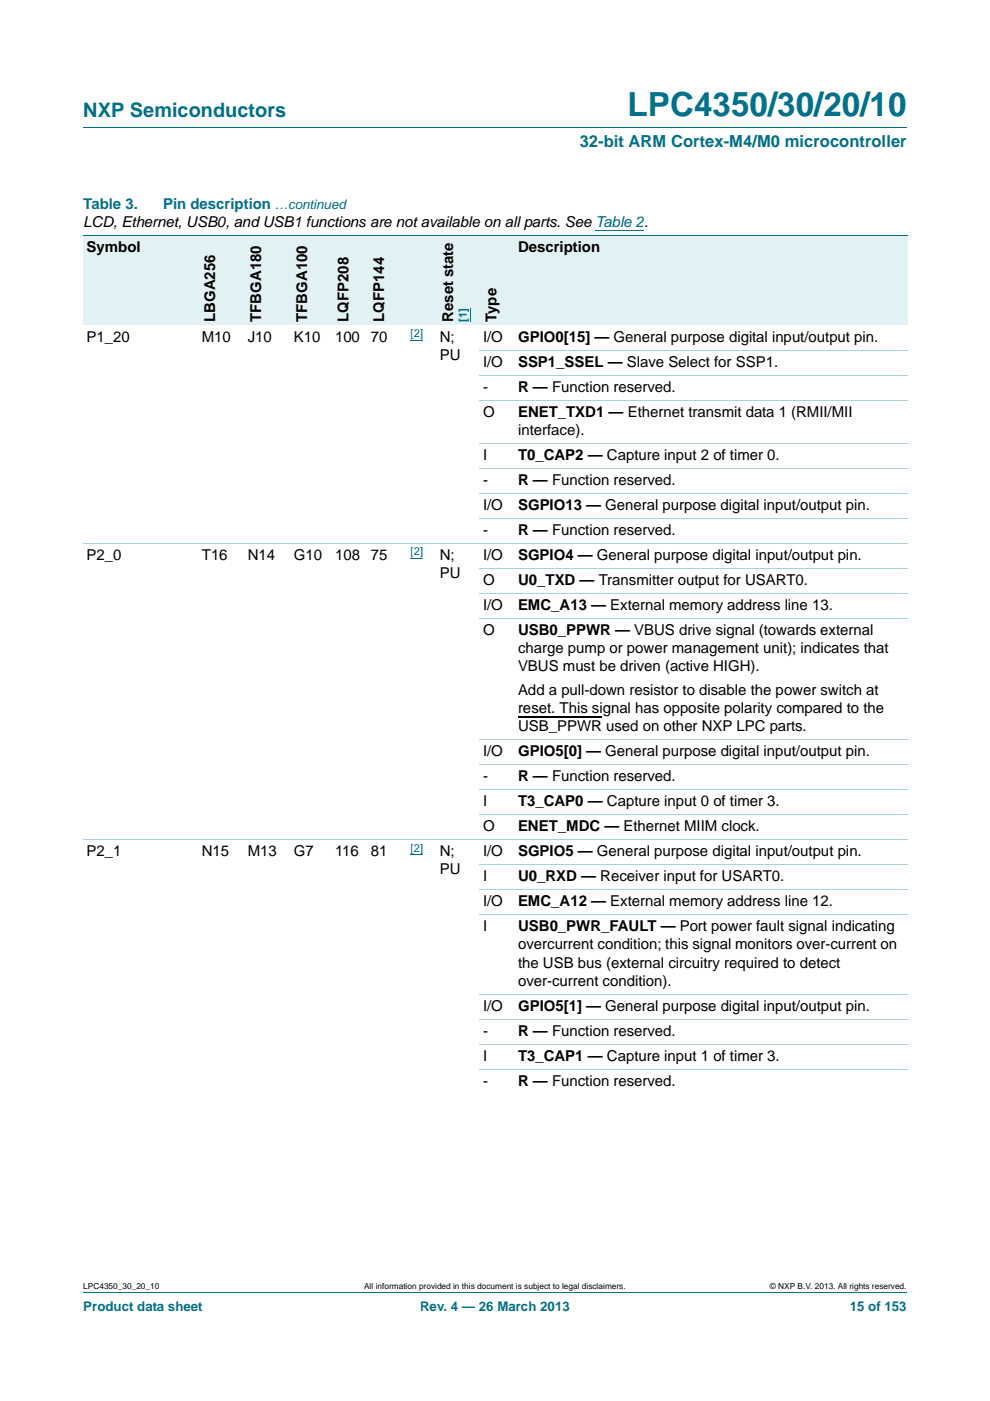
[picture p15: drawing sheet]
<svg xmlns="http://www.w3.org/2000/svg" width="210mm" height="297mm" viewBox="0 0 210 297" stroke-linecap="round" stroke-linejoin="round" font-family="sans-serif">
<defs><g id="words">
<text font-size="7" fill="#00718a" x="133.1" y="24.6">LPC4350/30/20/10</text>
<text font-size="4.2" fill="#00718a" x="17.7" y="24.9">NXP Semiconductors</text>
<text font-size="3.5" fill="#00718a" x="123" y="31.1">32-bit ARM Cortex-M4/M0 microcontroller</text>
<g font-size="3.2" fill="#00718a">
<text x="17.7" y="44.3">Table 3.</text>
<text x="34.6" y="44.3">Pin description</text>
</g>
<g font-size="3.2">
<text x="17.7" y="48.2">LCD, Ethernet, USB0, and USB1 functions are not available on all parts. See Table 2.</text>
<text x="18.4" y="53.4">Symbol</text>
<text x="109.9" y="53.4">Description</text>
<text x="45.6" y="68.3" transform="rotate(-90 45.6 68.3)">LBGA256</text>
<text x="55.4" y="68.3" transform="rotate(-90 55.4 68.3)">TFBGA180</text>
<text x="65.2" y="68.3" transform="rotate(-90 65.2 68.3)">TFBGA100</text>
<text x="73.9" y="68.3" transform="rotate(-90 73.9 68.3)">LQFP208</text>
<text x="81.5" y="68.3" transform="rotate(-90 81.5 68.3)">LQFP144</text>
<text x="96.1" y="68.3" transform="rotate(-90 96.1 68.3)">Reset state</text>
<text x="105.3" y="68.3" transform="rotate(-90 105.3 68.3)">Type</text>
<text x="18.4" y="72.5">P1_20</text>
<text x="42.8" y="72.5">M10</text>
<text x="52.5" y="72.5">J10</text>
<text x="62.3" y="72.5">K10</text>
<text x="71.1" y="72.5">100</text>
<text x="78.7" y="72.5">70</text>
<text x="93.3" y="72.5">N;</text>
<text x="93.3" y="76.4">PU</text>
<text x="102.4" y="72.5">I/O</text>
<text x="102.4" y="77.8">I/O</text>
<text x="109.9" y="72.5">GPIO0[15] — General purpose digital input/output pin.</text>
<text x="109.9" y="77.8">SSP1_SSEL — Slave Select for SSP1.</text>
<text x="102.4" y="83.1">-</text>
<text x="109.9" y="83.1">R — Function reserved.</text>
<text x="102.4" y="88.4">O</text>
<text x="109.9" y="88.4">ENET_TXD1 — Ethernet transmit data 1 (RMII/MII</text>
<text x="109.9" y="92.2">interface).</text>
<text x="102.4" y="97.5">I</text>
<text x="109.9" y="97.5">T0_CAP2 — Capture input 2 of timer 0.</text>
<text x="102.4" y="102.8">-</text>
<text x="109.9" y="102.8">R — Function reserved.</text>
<text x="102.4" y="108.1">I/O</text>
<text x="102.4" y="113.4">-</text>
<text x="109.9" y="108.1">SGPIO13 — General purpose digital input/output pin.</text>
<text x="109.9" y="113.4">R — Function reserved.</text>
<text x="18.4" y="118.7">P2_0</text>
<text x="42.8" y="118.7">T16</text>
<text x="52.5" y="118.7">N14</text>
<text x="62.3" y="118.7">G10</text>
<text x="71.1" y="118.7">108</text>
<text x="78.7" y="118.7">75</text>
<text x="93.3" y="118.7">N;</text>
<text x="102.4" y="118.7">I/O</text>
<text x="109.9" y="118.7">SGPIO4 — General purpose digital input/output pin.</text>
<text x="93.3" y="122.6">PU</text>
<text x="102.4" y="124">O</text>
<text x="109.9" y="124">U0_TXD — Transmitter output for USART0.</text>
<text x="102.4" y="129.3">I/O</text>
<text x="109.9" y="129.3">EMC_A13 — External memory address line 13.</text>
<text x="102.4" y="134.6">O</text>
<text x="109.9" y="134.6">USB0_PPWR — VBUS drive signal (towards external</text>
<text x="109.9" y="138.5">charge pump or power management unit); indicates that</text>
<text x="109.9" y="142.3">VBUS must be driven (active HIGH).</text>
<text x="109.9" y="147.3">Add a pull-down resistor to disable the power switch at</text>
<text x="109.9" y="151.2">reset. This signal has opposite polarity compared to the</text>
<text x="109.9" y="155">USB_PPWR used on other NXP LPC parts.</text>
<text x="102.4" y="160.3">I/O</text>
<text x="109.9" y="160.3">GPIO5[0] — General purpose digital input/output pin.</text>
<text x="102.4" y="165.6">-</text>
<text x="109.9" y="165.6">R — Function reserved.</text>
<text x="102.4" y="170.9">I</text>
<text x="109.9" y="170.9">T3_CAP0 — Capture input 0 of timer 3.</text>
<text x="102.4" y="176.2">O</text>
<text x="109.9" y="176.2">ENET_MDC — Ethernet MIIM clock.</text>
<text x="18.4" y="181.5">P2_1</text>
<text x="42.8" y="181.5">N15</text>
<text x="52.5" y="181.5">M13</text>
<text x="62.3" y="181.5">G7</text>
<text x="71.1" y="181.5">116</text>
<text x="78.7" y="181.5">81</text>
<text x="93.3" y="181.5">N;</text>
<text x="93.3" y="185.4">PU</text>
<text x="102.4" y="181.5">I/O</text>
<text x="109.9" y="181.5">SGPIO5 — General purpose digital input/output pin.</text>
<text x="102.4" y="186.8">I</text>
<text x="109.9" y="186.8">U0_RXD — Receiver input for USART0.</text>
<text x="102.4" y="192.1">I/O</text>
<text x="102.4" y="197.4">I</text>
<text x="109.9" y="192.1">EMC_A12 — External memory address line 12.</text>
<text x="109.9" y="197.4">USB0_PWR_FAULT — Port power fault signal indicating</text>
<text x="109.9" y="201.3">overcurrent condition; this signal monitors over-current on</text>
<text x="109.9" y="205.2">the USB bus (external circuitry required to detect</text>
<text x="109.9" y="209">over-current condition).</text>
<text x="102.4" y="214.3">I/O</text>
<text x="109.9" y="214.3">GPIO5[1] — General purpose digital input/output pin.</text>
<text x="102.4" y="219.6">-</text>
<text x="109.9" y="219.6">R — Function reserved.</text>
<text x="102.4" y="224.9">I</text>
<text x="109.9" y="224.9">T3_CAP1 — Capture input 1 of timer 3.</text>
<text x="102.4" y="230.2">-</text>
<text x="109.9" y="230.2">R — Function reserved.</text>
</g>
<g font-size="2.8" fill="#00718a">
<text x="58.3" y="44.3">…continued</text>
<text x="17.7" y="277.9">Product data sheet</text>
<text x="89.1" y="277.9">Rev. 4 — 26 March 2013</text>
<text x="180.2" y="277.9">15 of 153</text>
</g>
<g font-size="2.4" fill="#00f">
<text x="87.1" y="71.5">[2]</text>
<text x="99" y="68.3" transform="rotate(-90 99 68.3)">[1]</text>
<text x="87.1" y="117.8">[2]</text>
<text x="87.1" y="180.6">[2]</text>
</g>
<g font-size="1.8">
<text x="17.7" y="273.3">LPC4350_30_20_10</text>
<text x="77.2" y="273.3">All information provided in this document is subject to legal disclaimers.</text>
<text x="163.3" y="273.3">© NXP B.V. 2013. All rights reserved.</text>
</g>
</g></defs>
<path d="M17.7 27h174.6M17.7 273.9h174.6" fill="none" stroke="#00718a" stroke-width=".21"/>
<path d="M126.3 48.9h10.3M87.1 72.2h2.6M87.1 118.4h2.6M87.1 181.3h2.6" fill="none" stroke="#00f" stroke-width=".21"/>
<path d="M109.9 152.1h17.8" fill="none" stroke="#000" stroke-width=".23"/>
<g fill="#e2f1f4">
<path d="M17.7 49.9h24.4v19.1h-24.4z"/>
<path d="M42.1 49.9h9.8v19.1h-9.8z"/>
<path d="M51.9 49.9h9.7v19.1h-9.7z"/>
<path d="M61.6 49.9h8.8v19.1h-8.8z"/>
<path d="M70.4 49.9h7.6v19.1h-7.6z"/>
<path d="M78 49.9h8.4v19.1h-8.4z"/>
<path d="M86.4 49.9h15.3v19.1h-15.3z"/>
</g>
<path d="M99.7 65.3v3" fill="none" stroke="#00f" stroke-width=".21"/>
<g fill="#e2f1f4">
<path d="M101.7 49.9h7.5v19.1h-7.5z"/>
<path d="M109.2 49.9h83.3v19.1h-83.3z"/>
</g>
<path d="M17.7 49.9h174.8" fill="none" stroke="#00718a" stroke-width=".21"/>
<g fill="none" stroke="#a5d5dc" stroke-width=".21">
<path d="M101.7 74.3h90.8M101.7 79.5h90.8M101.7 84.8h90.8M101.7 94h90.8M101.7 99.3h90.8M17.7 115.2h174.8M101.7 104.6h90.8M101.7 109.9h90.8M101.7 120.5h90.8M101.7 125.8h90.8M101.7 131h90.8M101.7 156.8h90.8"/>
<path d="M17.7 178h174.8M101.7 162.1h90.8M101.7 167.4h90.8M101.7 172.7h90.8M101.7 183.3h90.8M101.7 188.6h90.8M101.7 193.8h90.8M101.7 210.8h90.8M101.7 216.1h90.8M101.7 221.4h90.8M101.7 226.7h90.8"/>
</g>
<use href="#words"/>
</svg>
